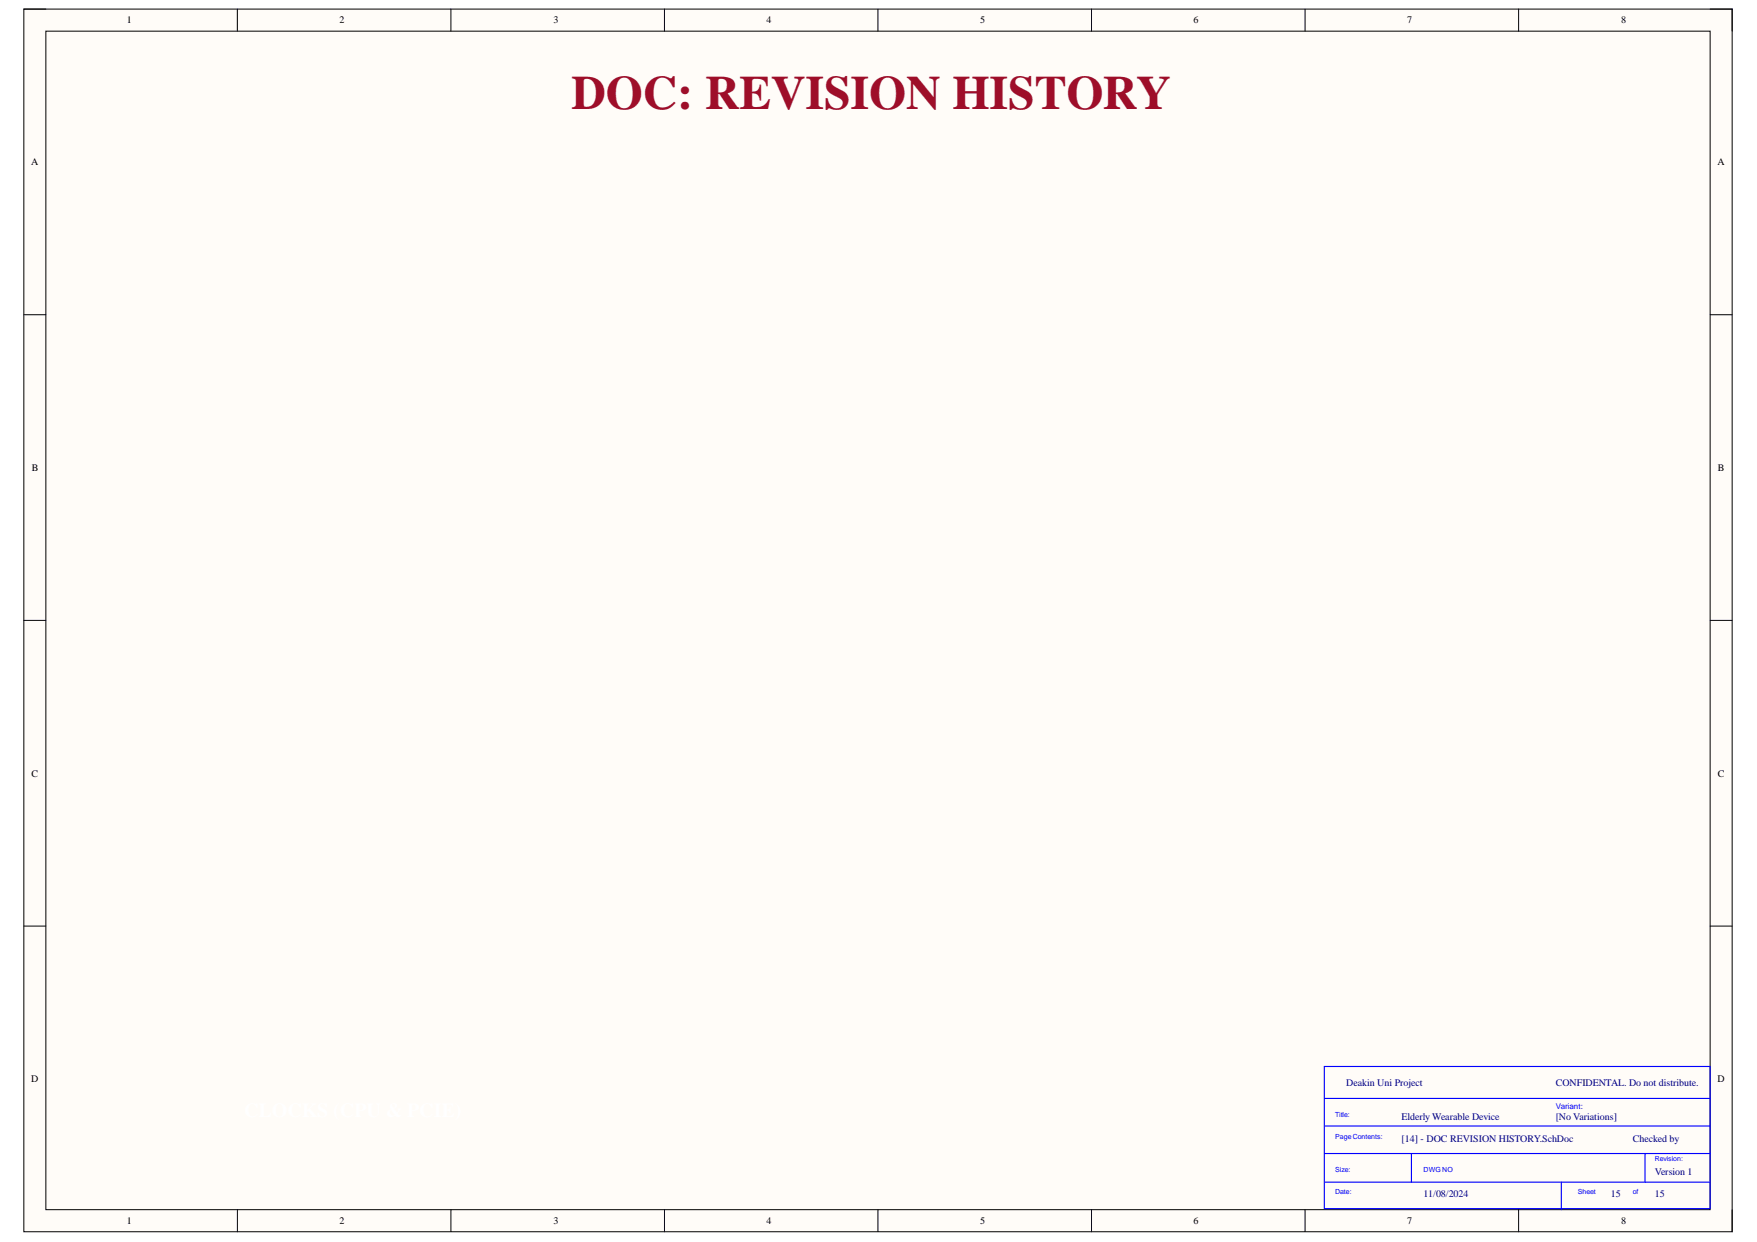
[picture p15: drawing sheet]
<svg xmlns="http://www.w3.org/2000/svg" width="297mm" height="210mm" viewBox="0 0 297 210" stroke-linecap="round" stroke-linejoin="round" font-family="sans-serif">
<defs><g id="words">
<text font-size="8.1" fill="#9e0e29" x="96.6" y="18.4">DOC: REVISION HISTORY</text>
<g font-size="1.7">
<text x="21.5" y="4">1</text>
<text x="57.4" y="4">2</text>
<text x="93.6" y="4">3</text>
<text x="129.6" y="4">4</text>
<text x="165.7" y="4">5</text>
<text x="201.8" y="4">6</text>
<text x="237.9" y="4">7</text>
<text x="274.1" y="4">8</text>
<text x="5.3" y="27.9">A</text>
<text x="290.4" y="27.9">A</text>
<text x="5.4" y="79.6">B</text>
<text x="290.4" y="79.6">B</text>
<text x="5.3" y="131.2">C</text>
<text x="290.4" y="131.2">C</text>
<text x="5.3" y="182.9">D</text>
<text x="290.4" y="182.9">D</text>
<text x="21.5" y="206.9">1</text>
<text x="57.4" y="206.9">2</text>
<text x="93.6" y="206.9">3</text>
<text x="129.6" y="206.9">4</text>
<text x="165.7" y="206.9">5</text>
<text x="201.8" y="206.9">6</text>
<text x="237.9" y="206.9">7</text>
<text x="274.1" y="206.9">8</text>
</g>
<g font-size="1.7" fill="#000080">
<text x="227.6" y="183.6">Deakin Uni Project</text>
<text x="263" y="183.6">CONFIDENTAL. Do not distribute.</text>
<text x="236.9" y="189.2">Elderly Wearable Device</text>
<text x="263" y="189.2">[No Variations]</text>
<text x="236.9" y="192.9">[14] - DOC REVISION HISTORY.SchDoc</text>
<text x="276" y="192.9">Checked by</text>
<text x="240.7" y="202.2">11/08/2024</text>
<text x="272.3" y="202.2">15</text>
<text x="279.8" y="198.5">Version 1</text>
<text x="279.8" y="202.2">15</text>
</g>
<text font-size="1.4" fill="#00f" x="263" y="187.4">Variant:</text>
<g font-size="1.2" fill="#00f">
<text x="225.7" y="188.7">Title:</text>
<text x="225.7" y="192.5">PageContents:</text>
<text x="279.8" y="196.2">Revision:</text>
<text x="225.7" y="198">Size:</text>
<text x="225.7" y="201.8">Date:</text>
<text x="240.7" y="198">DWG NO</text>
<text x="266.7" y="201.8">Sheet</text>
<text x="276" y="201.8">of</text>
</g>
</g></defs>
<path d="M4 1.5h288.8v206.7h-288.8z" fill-rule="evenodd" fill="#fffcf8"/>
<path d="M4 1.5h288.8v206.7h-288.8z" fill="none" stroke="#000" stroke-width=".17"/>
<path d="M7.8 5.3h281.3v199.1h-281.3z" fill-rule="evenodd" fill="#fffcf8"/>
<g fill="none" stroke="#000" stroke-width=".17">
<path d="M4 1.5h3.8M7.8 5.3h281.3v199.1h-281.3zM40.1 1.5v3.8M76.2 1.5v3.8M112.3 1.5v3.8M148.4 1.5v3.8M184.5 1.5v3.8M220.6 1.5v3.8M256.7 1.5v3.8M289.1 1.5h3.7v3.8M4 53.2h3.8M289.1 53.2h3.7"/>
<path d="M4 104.8h3.8M289.1 104.8h3.7M4 156.5h3.8M289.1 156.5h3.7M40.1 204.4v3.8M76.2 204.4v3.8M112.3 204.4v3.8M148.4 204.4v3.8M184.5 204.4v3.8M220.6 204.4v3.8M256.7 204.4v3.8M292.8 204.4v3.8"/>
</g>
<path d="M223.9 180.2h65.2v24.1h-65.2zM223.9 185.6h65.2M223.9 195h65.2M224.1 199.8h65M224.1 190.3h65M238.6 195v4.8M264 199.8v4.6M278.1 195v4.8" fill="none" stroke="#00f" stroke-width=".19"/>
<use href="#words"/>
</svg>
